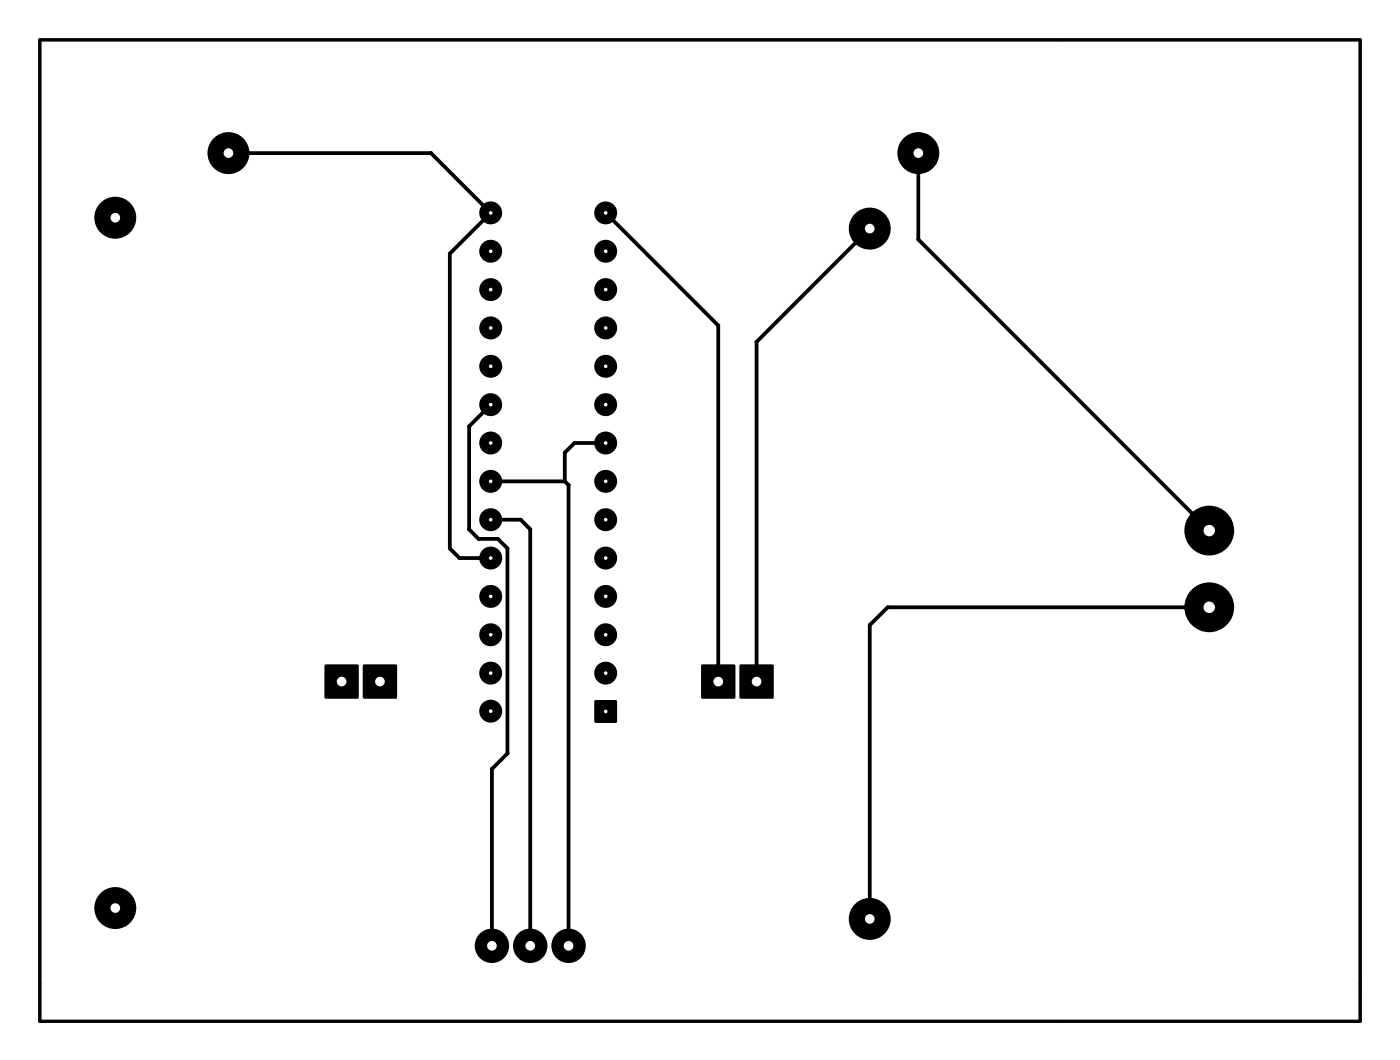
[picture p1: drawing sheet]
<svg xmlns="http://www.w3.org/2000/svg" width="93mm" height="70mm" viewBox="0 0 93 70" stroke-linecap="round" stroke-linejoin="round" font-family="sans-serif">
<g fill="#000">
<path d="M21.5 44h2.2v2.2h-2.2z" fill-rule="evenodd"/>
<path d="M24.1 44h2.2v2.2h-2.2z" fill-rule="evenodd"/>
<path d="M39.4 46.4h1.5v1.4h-1.5z" fill-rule="evenodd"/>
<path d="M46.5 44h2.2v2.2h-2.2z" fill-rule="evenodd"/>
<path d="M49 44h2.2v2.2h-2.2z" fill-rule="evenodd"/>
<circle cx="7.6" cy="14.4" r="1.39"/>
<circle cx="15.1" cy="10.1" r="1.39"/>
<circle cx="28.6" cy="10.1" r=".12"/>
<circle cx="29.8" cy="16.8" r=".12"/>
<circle cx="32.5" cy="14.1" r=".76"/>
<circle cx="32.5" cy="19.2" r=".76"/>
<circle cx="32.5" cy="16.6" r=".76"/>
<circle cx="40.1" cy="14.1" r=".76"/>
<circle cx="40.1" cy="19.2" r=".76"/>
<circle cx="40.1" cy="16.6" r=".76"/>
<circle cx="57.6" cy="15.1" r="1.39"/>
<circle cx="60.9" cy="10.1" r="1.39"/>
<circle cx="60.9" cy="15.9" r=".12"/>
<circle cx="29.8" cy="36.3" r=".12"/>
<circle cx="30.4" cy="37" r=".12"/>
<circle cx="31.1" cy="28.2" r=".12"/>
<circle cx="31.1" cy="35.1" r=".12"/>
<circle cx="31.7" cy="35.7" r=".12"/>
<circle cx="32.5" cy="31.9" r=".76"/>
<circle cx="32.5" cy="37" r=".76"/>
<circle cx="32.5" cy="39.5" r=".76"/>
<circle cx="32.5" cy="21.7" r=".76"/>
<circle cx="32.5" cy="24.3" r=".76"/>
<circle cx="32.5" cy="26.8" r=".76"/>
<circle cx="32.5" cy="29.3" r=".76"/>
<circle cx="32.5" cy="34.4" r=".76"/>
<circle cx="33" cy="35.7" r=".12"/>
<circle cx="33.6" cy="36.3" r=".12"/>
<circle cx="34.5" cy="34.4" r=".12"/>
<circle cx="35.1" cy="35.1" r=".12"/>
<circle cx="37.4" cy="30" r=".12"/>
<circle cx="37.4" cy="31.9" r=".12"/>
<circle cx="37.7" cy="32.1" r=".12"/>
<circle cx="38.1" cy="29.3" r=".12"/>
<circle cx="40.1" cy="39.5" r=".76"/>
<circle cx="40.1" cy="37" r=".76"/>
<circle cx="40.1" cy="29.3" r=".76"/>
<circle cx="40.1" cy="34.4" r=".76"/>
<circle cx="40.1" cy="24.3" r=".76"/>
<circle cx="40.1" cy="21.7" r=".76"/>
<circle cx="40.1" cy="26.8" r=".76"/>
<circle cx="40.1" cy="31.9" r=".76"/>
<circle cx="47.6" cy="21.6" r=".12"/>
<circle cx="50.1" cy="22.6" r=".12"/>
<circle cx="80.1" cy="35.1" r="1.65"/>
<circle cx="32.5" cy="44.6" r=".76"/>
<circle cx="32.5" cy="47.1" r=".76"/>
<circle cx="32.5" cy="42" r=".76"/>
<circle cx="32.6" cy="50.9" r=".12"/>
<circle cx="33.6" cy="49.9" r=".12"/>
<circle cx="40.1" cy="44.6" r=".76"/>
<circle cx="40.1" cy="42" r=".76"/>
<circle cx="57.6" cy="41.4" r=".12"/>
<circle cx="58.8" cy="40.2" r=".12"/>
<circle cx="80.1" cy="40.2" r="1.65"/>
<circle cx="7.6" cy="60.1" r="1.39"/>
<circle cx="32.6" cy="62.6" r="1.14"/>
<circle cx="35.1" cy="62.6" r="1.14"/>
<circle cx="37.7" cy="62.6" r="1.14"/>
<circle cx="57.6" cy="60.9" r="1.39"/>
</g>
<path d="M2.6 2.6h87.5v65h-87.5z" fill="none" stroke="#000" stroke-width=".2"/>
<path d="M15.1 10.1h13.5l3.9 4-2.7 2.7v19.5l.6 .7h2.1M40.1 14.1l7.5 7.5v23.5M57.6 15.1l-7.5 7.5v22.5M60.9 10.1v5.8l19.2 19.2M32.5 34.4h2l.6 .7v27.5M32.5 26.8l-1.4 1.4v6.9l.6 .6h1.3l.6 .6v13.6l-1 1v11.7M32.5 31.9h4.9M37.4 31.9l.3 .2v30.5M40.1 29.3h-2l-.7 .7v1.9M80.1 40.2h-21.3l-1.2 1.2v19.5" fill="none" stroke="#000" stroke-width=".25"/>
<path d="M46.6 44.1h2v2h-2z" fill="#000"/>
<circle cx="47.6" cy="45.1" r=".32" fill="#fff"/>
<path d="M49.1 44.1h2v2h-2z" fill="#000"/>
<circle cx="50.1" cy="45.1" r=".32" fill="#fff"/>
<path d="M21.6 44.1h2v2h-2z" fill="#000"/>
<circle cx="22.6" cy="45.1" r=".32" fill="#fff"/>
<path d="M24.2 44.1h2v2h-2z" fill="#000"/>
<circle cx="25.2" cy="45.1" r=".32" fill="#fff"/>
<circle cx="57.6" cy="15.1" r="1.27" fill="#000"/>
<circle cx="57.6" cy="15.1" r=".32" fill="#fff"/>
<circle cx="57.6" cy="60.9" r="1.27" fill="#000"/>
<circle cx="57.6" cy="60.9" r=".32" fill="#fff"/>
<circle cx="7.6" cy="60.1" r="1.27" fill="#000"/>
<circle cx="7.6" cy="60.1" r=".32" fill="#fff"/>
<circle cx="7.6" cy="14.4" r="1.27" fill="#000"/>
<circle cx="7.6" cy="14.4" r=".32" fill="#fff"/>
<circle cx="15.1" cy="10.1" r="1.27" fill="#000"/>
<circle cx="15.1" cy="10.1" r=".32" fill="#fff"/>
<circle cx="60.9" cy="10.1" r="1.27" fill="#000"/>
<circle cx="60.9" cy="10.1" r=".32" fill="#fff"/>
<circle cx="32.6" cy="62.6" r="1.01" fill="#000"/>
<circle cx="32.6" cy="62.6" r=".32" fill="#fff"/>
<circle cx="37.7" cy="62.6" r="1.01" fill="#000"/>
<circle cx="37.7" cy="62.6" r=".32" fill="#fff"/>
<circle cx="35.1" cy="62.6" r="1.01" fill="#000"/>
<circle cx="35.1" cy="62.6" r=".32" fill="#fff"/>
<circle cx="80.1" cy="35.1" r="1.52" fill="#000"/>
<circle cx="80.1" cy="35.1" r=".38" fill="#fff"/>
<circle cx="80.1" cy="40.2" r="1.52" fill="#000"/>
<circle cx="80.1" cy="40.2" r=".38" fill="#fff"/>
<path d="M39.5 46.5h1.3v1.2h-1.3z" fill="#000"/>
<circle cx="40.1" cy="47.1" r=".12" fill="#fff"/>
<circle cx="40.1" cy="44.6" r=".63" fill="#000"/>
<circle cx="40.1" cy="44.6" r=".12" fill="#fff"/>
<circle cx="40.1" cy="42" r=".63" fill="#000"/>
<circle cx="40.1" cy="42" r=".12" fill="#fff"/>
<circle cx="40.1" cy="39.5" r=".63" fill="#000"/>
<circle cx="40.1" cy="39.5" r=".12" fill="#fff"/>
<circle cx="40.1" cy="37" r=".63" fill="#000"/>
<circle cx="40.1" cy="37" r=".12" fill="#fff"/>
<circle cx="40.1" cy="34.4" r=".63" fill="#000"/>
<circle cx="40.1" cy="34.4" r=".12" fill="#fff"/>
<circle cx="40.1" cy="31.9" r=".63" fill="#000"/>
<circle cx="40.1" cy="31.9" r=".12" fill="#fff"/>
<circle cx="40.1" cy="29.3" r=".63" fill="#000"/>
<circle cx="40.1" cy="29.3" r=".12" fill="#fff"/>
<circle cx="40.1" cy="26.8" r=".63" fill="#000"/>
<circle cx="40.1" cy="26.8" r=".12" fill="#fff"/>
<circle cx="40.1" cy="24.3" r=".63" fill="#000"/>
<circle cx="40.1" cy="24.3" r=".12" fill="#fff"/>
<circle cx="40.1" cy="21.7" r=".63" fill="#000"/>
<circle cx="40.1" cy="21.7" r=".12" fill="#fff"/>
<circle cx="40.1" cy="19.2" r=".63" fill="#000"/>
<circle cx="40.1" cy="19.2" r=".12" fill="#fff"/>
<circle cx="40.1" cy="16.6" r=".63" fill="#000"/>
<circle cx="40.1" cy="16.6" r=".12" fill="#fff"/>
<circle cx="40.1" cy="14.1" r=".63" fill="#000"/>
<circle cx="40.1" cy="14.1" r=".12" fill="#fff"/>
<circle cx="32.5" cy="14.1" r=".63" fill="#000"/>
<circle cx="32.5" cy="14.1" r=".12" fill="#fff"/>
<circle cx="32.5" cy="16.6" r=".63" fill="#000"/>
<circle cx="32.5" cy="16.6" r=".12" fill="#fff"/>
<circle cx="32.5" cy="19.2" r=".63" fill="#000"/>
<circle cx="32.5" cy="19.2" r=".12" fill="#fff"/>
<circle cx="32.5" cy="21.7" r=".63" fill="#000"/>
<circle cx="32.5" cy="21.7" r=".12" fill="#fff"/>
<circle cx="32.5" cy="24.3" r=".63" fill="#000"/>
<circle cx="32.5" cy="24.3" r=".12" fill="#fff"/>
<circle cx="32.5" cy="26.8" r=".63" fill="#000"/>
<circle cx="32.5" cy="26.8" r=".12" fill="#fff"/>
<circle cx="32.5" cy="29.3" r=".63" fill="#000"/>
<circle cx="32.5" cy="29.3" r=".12" fill="#fff"/>
<circle cx="32.5" cy="31.9" r=".63" fill="#000"/>
<circle cx="32.5" cy="31.9" r=".12" fill="#fff"/>
<circle cx="32.5" cy="34.4" r=".63" fill="#000"/>
<circle cx="32.5" cy="34.4" r=".12" fill="#fff"/>
<circle cx="32.5" cy="37" r=".63" fill="#000"/>
<circle cx="32.5" cy="37" r=".12" fill="#fff"/>
<circle cx="32.5" cy="39.5" r=".63" fill="#000"/>
<circle cx="32.5" cy="39.5" r=".12" fill="#fff"/>
<circle cx="32.5" cy="42" r=".63" fill="#000"/>
<circle cx="32.5" cy="42" r=".12" fill="#fff"/>
<circle cx="32.5" cy="44.6" r=".63" fill="#000"/>
<circle cx="32.5" cy="44.6" r=".12" fill="#fff"/>
<circle cx="32.5" cy="47.1" r=".63" fill="#000"/>
<circle cx="32.5" cy="47.1" r=".12" fill="#fff"/>
<path d="M2.6 2.6h87.5v65h-87.5z" fill="none" stroke="#000" stroke-width=".2"/>
</svg>
